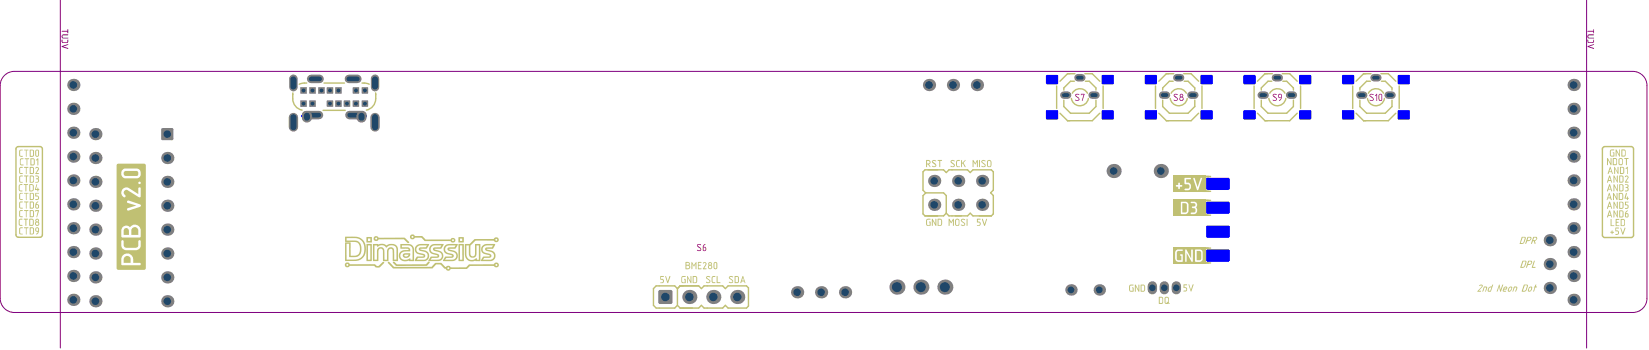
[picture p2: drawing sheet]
<svg xmlns="http://www.w3.org/2000/svg" width="582mm" height="123mm" viewBox="0 0 582 123" stroke-linecap="round" stroke-linejoin="round" font-family="sans-serif">
<path d="M21.3 .1v122.7M559.7 .1v122.7M.1 30.2v75.1M5.1 25.2h570.9M581 30.2v75.1M5.1 110.2h570.9" fill="none" stroke="#800080" stroke-width=".35"/>
<g fill="#800080">
<path d="M560.1 16.3l2.2-.7v.2l-1.7 .6 1.7 .5v.3l-2.2-.6z"/>
<path d="M560 14.1h.3l.2 .8h1.4l.4-.9v.8l-.3 .4h-1.6l-.3-.3z"/>
<path d="M560.1 12.3l2.2-.2v.4h-1.8l-.2 .6 2 .2v.3l-2.1-.1-.2-.4z"/>
<path d="M560 11l2.1-.1v-.5h.2v1.3h-.2v-.5z"/>
<path d="M21.7 16.3l2.3-.7 .1 .2-1.8 .6 1.7 .5 .1 .3-2.3-.6z"/>
<path d="M21.7 14.1h.4l.1 .8h1.4l.4-.9v1l-1.9 .2-.4-.5z"/>
<path d="M21.9 12.3l2.1-.2v.4h-1.8l-.1 .7 2 .1v.3l-2.2-.1z"/>
<path d="M21.7 10.9h2.1v-.5h.3v1.3l-.3-.1v-.4h-2z"/>
</g>
<path d="M5.1 25.2a5 5 0 0 0-5 5M576 25.2a5 5 0 0 1 5 5M.1 105.3a5 5 0 0 0 5 4.9M581 105.3a5 5 0 0 1-5 4.9" fill="none" stroke="#800080" stroke-width=".35"/>
<g fill="#c0c073">
<path d="M41.2 58l.5-.3h9.2l.5 .6v36.4l-.5 .5h-9.2l-.6-.5v-35.6h.7v35.1h9v-35.1h-9.7z"/>
<path d="M424.7 62h1.7v.5l-.8 .1-.4 .5v1.8h-.5z"/>
<path d="M424.7 64.9h.5l.2 2 1 .3v.5h-1.7z"/>
<path d="M424.7 70.4h1.7v.5l-.8 .2-.4 .4v1.8h-.5z"/>
<path d="M424.7 73.3h.5l.2 2 1 .4v.5h-1.7z"/>
<path d="M424.7 90.2h.5l.2 2 1 .3v.5h-1.7z"/>
<path d="M424.7 87.3h1.7v.5l-.8 .1-.4 .5v1.8h-.5z"/>
<path d="M138.6 92.4h.6l.9 .9h.8l9.3-.1 .9-.9 .5 .1-1.1 1.4h-9h-1.8z"/>
<path d="M136.8 92.5l.4-.2 1.9 1.9 13.1-.1 1.5-1.4h2l1.4 1.5 1.3-.4 .6 .5h5.4l1.1-1 8.7-.1 .8-.6 .7 .2 .3 .6-.2 .6-.5 .3-.6-.1-.5-.4h-8.3l-1.2 1.1h-5.7l-.8 .6-1.4-.7-1.5-1.5h-1.4l-1.3 1.4h-13.9l-1.8-1.9zM174.8 93.5a.35 .35 0 0 0 .7 0 .35 .35 0 0 0-.7 0zM157.8 94.6a.35 .35 0 0 0 .7 0 .35 .35 0 0 0-.7 0z"/>
<path d="M164 86.1h1.7l1.7-1.8h6.7l1-.6 .5 .2 .4 .6-.2 .6-.6 .3-.6-.1-.4-.4h-6.4l-1.8 1.7v3.2l.2 .5 .7 .1 .6-.5 .1-3.7h1.9l-.1 5.9-1.8-.1-1.5 .2-1.4-.7-.6-1.3zM174.7 84.6a.35 .35 0 0 0 .7 0 .35 .35 0 0 0-.7 0zM164.5 86.6v3.3l.5 1.1 1 .7 1.1-.1 .9-.5 .2 .1v.4h.7v-5h-.8l-.2 3.8-.5 .4-.8 .1-.7-.3-.5-.7v-3.3z"/>
<path d="M121.7 83.6h4.4l1.3 .6 .9 .8 .6 1.4 .1 2.2-.4 1.6-1 1.2-1.9 .6h-4l.1-6.5 1.9 .1v4.6h1.6l1-.4 .6-1 .1-1.2-.4-1.5-.7-.6-4.1-.2zM122.3 84v.9h3.2l.9 .3 .9 1.1 .2 1.4-.2 1.7-.8 .9-1.1 .4h-2.1l-.1-4.7h-.9v5.6h3.2l1.8-.7 .8-1 .4-1.3v-1.8l-.6-1.4-.8-.9-1.1-.4z"/>
<path d="M161.7 83.7h1.9v1.8h-1.8zM162.3 84.2v.8h.8v-.8z"/>
<path d="M151.9 86.7l1.1-.6 3.5 .1-.8 1.5-2.4 .2 2.2 .7 .6 .6 .3 1.4-.7 1.2-.9 .3-3.7-.1 .9-1.5 2.4-.2-2.1-.8-.7-.6-.2-1.4zM152.3 87l-.4 .9 .2 .8 .7 .5 1.9 .5 .2 .8-.5 .4-2 .1-.5 .6h2.7l.8-.3 .5-.9-.3-1-.7-.5-1.7-.4-.4-.8 .4-.4 2.1-.1 .4-.6h-2.5z"/>
<path d="M129.4 83.6l1.8 .1-.1 1.8h-1.8zM129.8 84.1v.9h.8v-.9z"/>
<path d="M161.8 86.1l1.8 .1-.1 5.9-1.8-.1zM162.3 86.6v5h.8v-5z"/>
<path d="M121.9 92.8l.9-.2 .8 .6h8.7l1 .7 1.7-1.5h.4l.1 .3-1.8 1.7h-1.1l-.9-.6h-8.2l-1.1 .5-.7-.5zM122.2 93.4a.35 .35 0 0 0 .7 0 .35 .35 0 0 0-.7 0z"/>
<path d="M144.8 83.1l.9-.4 .7 .6h2.5l1.3 1.2h8.8l.4-.5h.7l.5 .4 .1 .6-.4 .4-.7 .2-.6-.5-9.1-.1-1.3-1.2h-2.2l-.6 .6h-.6l-.5-.5zM159.5 84.7a.34 .34 0 0 0 .6 0 .34 .34 0 0 0-.6 0zM145.2 83.6a.35 .35 0 0 0 .7 0 .35 .35 0 0 0-.7 0z"/>
<path d="M157.1 86.6l1.1-.5 3.3 .1-.8 1.5-2.3 .2 1.9 .6 1 .8 .2 1.5-.8 1-1 .3-3.4-.1 .8-1.5 2.4-.2-2.1-.8-.7-.6-.2-1.4zM157.4 87l-.4 .9 .3 .9 .7 .4 1.7 .5 .4 .7-.5 .5-2.1 .1-.5 .6h2.7l.8-.3 .5-.9-.2-1-.7-.5-1.9-.5-.4-.7 .5-.4 2-.1 .4-.6h-2.3z"/>
<path d="M146.7 86.8l1.4-.7 3.3 .1-.9 1.5-2.2 .2 2 .6 .8 .7 .3 1.4-.7 1.1-.9 .4-3.5-.1 .8-1.5h2.1l.3-.2-2.2-.7-.6-.5-.4-1.1zM147.3 87l-.4 .9 .3 .9 2.5 .9 .3 .7-.5 .5-2 .1-.4 .6h2.5l.7-.2 .5-.9-.2-1.1-.7-.5-1.8-.4-.4-.7 .5-.5 2-.1 .4-.6h-2.4z"/>
<path d="M131.6 86.2l1.5-.1 .4 .2 1.6-.3 1.2 .6 1.2-.5 2 .3 .9 1.3v4.4l-1.8-.1-.1-3.8-.6-.5-.6 .3-.2 .5-.1 3.5-1.8 .1-.1-3.7-.3-.5-.5-.2-.8 .6v3.7l-1.8 .1zM132.1 86.6v5h.9l.2-3.8 .5-.5 .8-.1 .6 .2 .4 .6 .1 3.6h.9l.1-3.3 .5-.8 .8-.3 .7 .2 .4 .6 .1 3.6h.8l-.1-3.8-.5-1-1.8-.2-1.1 .8-1.4-.9-.9 .1-.8 .4-.3-.4z"/>
<path d="M142.3 89.5l2.3-.2 .1 .6-.7 .9-1.1 .2-.7-.5zM142.7 90l.1 .4 .5 .1 .9-.7z"/>
<path d="M170.2 86.8l1.2-.7 3.3 .1-.8 1.5-2.2 .2 2 .6 .8 .7 .3 1.4-.7 1.2-1.1 .3-3.4-.1 .9-1.5h2l.3-.2-2.2-.8-.6-.5-.3-1.4zM170.6 87.1l-.3 .7 .2 .9 2.4 .9 .5 .8-.6 .5-2 .1-.4 .6h2.7l.7-.3 .5-.9-.3-1.1-2.5-.8-.4-.6 .4-.6 2.1-.1 .3-.6h-2.3z"/>
<path d="M141.3 86.1h3.2l1.1 .7 .5 1.2-.1 4.1-1.8-.2-1.7 .3-1.5-.9-.3-1.3 .5-1.1 1-.6 2-.1-.4-.4-2.5-.1zM141.8 86.6v.6l2.5 .2 .4 .4v.8l-2.2 .2-.9 .4-.4 .8 .3 1 1 .6h1.2l.9-.5 .2 .5h.7v-3.5l-.3-1-.9-.5z"/>
<path d="M129.3 86.1h1.9l-.1 6-1.8-.1zM129.8 86.6v5h.8v-5z"/>
<path d="M132.2 83.4l.8-.1 .8 .6 8.9-.1 1.7 1.8-.6 .1-1.5-1.3h-8.7l-.5 .5-.6 .1-.7-.6zM132.4 84.2a.35 .35 0 0 0 .7 0 .35 .35 0 0 0-.7 0z"/>
</g>
<g fill="none" stroke="#c0c073" stroke-width=".5">
<path d="M103.3 33.2v1.7M107.4 29.3h.8M114 38.9h7.8M121.5 29.3h-7.2M127.7 29.3h.8M132.6 33.2v1.7M372.8 30.3v8M373.9 39.9l2.7 2.7h8.7l2.7-2.7M375.3 35.3v2.3l2.4 2.3h6.6l2.3-2.3v-2.3M379 28.7h-1.3l-2.4 2.3v.8M379.2 26h-2.6l-2.7 2.7M382.7 26h2.6l2.7 2.7"/>
<path d="M382.9 28.7h1.4l2.3 2.3v.8M389.2 30.3v8M407.6 30.3v8M408.8 39.9l2.7 2.7h8.7l2.6-2.7M410.2 35.3v2.3l2.3 2.3h6.6l2.4-2.3v-2.3M413.9 28.7h-1.4l-2.3 2.3v.8M414.1 26h-2.6l-2.7 2.7M417.6 26h2.6l2.6 2.7M417.8 28.7h1.3l2.4 2.3v.8M424 30.3v8M442.4 30.3v8M443.6 39.9l2.7 2.7h8.7l2.6-2.7"/>
<path d="M445 35.3v2.3l2.3 2.3h6.6l2.4-2.3v-2.3M448.7 28.7h-1.4l-2.3 2.3v.8M448.9 26h-2.6l-2.7 2.7M452.4 26h2.6l2.6 2.7M452.6 28.7h1.3l2.4 2.3v.8M458.8 30.3v8M477.2 30.3v8M478.4 39.9l2.6 2.7h8.8l2.6-2.7M479.7 35.3v2.3l2.4 2.3h6.6l2.4-2.3v-2.3M483.5 28.7h-1.4l-2.4 2.3v.8M483.7 26h-2.7l-2.6 2.7M487.2 26h2.6l2.6 2.7"/>
<path d="M487.3 28.7h1.4l2.4 2.3v.8M493.6 30.3v8M5.6 52.5v30.3M6.5 51.7h7.6M15 52.5v30.4M565.3 52.6v30.4M566.1 51.7h9.3M576.3 52.6v30.4M325.6 69l1-1h6.3l.9 1v6.2l-.9 1h-6.6l-.7-.7zM326.6 68.1l-1-1v-6.5l.7-.7h6.6l.9 1 1-1h6.5l1 1 .9-1h6.5l.7 .7v6.5l-.9 .9 .9 1v6.5l-.7 .7h-6.5l-.9-1-1 1h-6.5l-1-1M420 70.7h7.1M420.2 75.9h6.9"/>
<path d="M424.1 67.5h3M424.2 62.3h2.9M6.5 83.7h7.6M424.5 92.8h2.6M424.7 87.5h2.4M566.1 83.8h9.3M239 101.8l.9-.9h6.6l.9 .9 1-.9h6.5l1 .9 1-.9h6.4l.7 .6v6.5l-.7 .7h-6.4l-1-1-1 1h-6.5l-1-1-.9 1M239 101.8l-1-.9h-6.5l-1 .9v5.9l1 1h6.5l1-1M239 107.7l.9 1h6.5M239 101.8v5.9"/>
</g>
<g fill="#c0c073">
<path d="M568.1 52.9l1.3-.2v.4l-1.1 .1v1.7h.9v-.9h-.3v-.3h.5v1.5h-1l-.5-.4z"/>
<path d="M570 52.8h.3l.9 1.8v-1.9h.3v2.5h-.3l-.9-1.8v1.8h-.3z"/>
<path d="M566.9 55.8h.3l1 1.8v-1.8h.2v2.5h-.2l-1-1.9v1.8h-.3z"/>
<path d="M573 55.8h1.5v.3h-.6v2.2l-.3-.1v-2.1h-.5z"/>
<path d="M569.4 58.9h.3l.9 1.8v-1.7l.4-.1-.1 2.5-1.1-1.9v1.7l-.4 .1z"/>
<path d="M573.5 59.4l.8-.5-.1 2.5-.2-2.1-.2 .3h-.3z"/>
<path d="M569.2 62h.3l.9 1.8v-1.7l.3-.1v2.4h-.2l-1-1.8v1.7l-.3 .1z"/>
<path d="M573.3 62.2a.69 .69 0 0 1 .8-.2 .69 .69 0 0 1 .3 .8l-.7 1.3h.7l.1 .3h-1.2l.9-1.7-.2-.5-.7 .3z"/>
<path d="M569.2 65l.3 .1 1 1.8v-1.9h.2l-.1 2.5-1.1-1.8v1.8h-.3z"/>
<path d="M573.3 65h.6a.59 .59 0 0 1 .6 .4 .59 .59 0 0 1-.2 .7l.2 .4-.1 .8-1.1 .2v-.3l.9-.2v-.5l-.7-.2 .1-.4h.6v-.5l-.9-.1z"/>
<path d="M569 68.1h.4l.9 1.8v-1.8h.3l-.1 2.5-1.1-1.9v1.9l-.4-.1z"/>
<path d="M573.6 68.1l.3 .1-.4 1.6h.4l.1-.5h.3v.5l.4 .1-.4 .2v.5h-.3l-.1-.5h-.8z"/>
<path d="M569.2 71.2l.3 .1 .9 1.7v-1.7l.3-.1-.1 2.5-1.1-1.9v1.7l-.3 .1z"/>
<path d="M573.3 71.2h1.2v.2h-.9v.7l.9 .4v.8l-.5 .4-.7-.1v-.2l.9-.2-.2-.8h-.7z"/>
<path d="M569.2 74.3h.3l.9 1.8v-1.7l.3-.1v2.4h-.2l-1-1.8v1.7l-.3 .1z"/>
<path d="M568.2 77.3h.3v2.2h.9v.3h-1.2z"/>
<path d="M570 77.3l1.2-.1v.4h-.9v.6l.8 .1-.2 .3h-.6v.9h.9v.3h-1.2z"/>
<path d="M568.1 81.8h.4l.3-.5 .1 .5h.5v.2l-.5 .1-.2 .5-.1-.5h-.4z"/>
<path d="M569.9 80.3h1.2v.3h-1v.7l.9 .1 .1 .4-.1 .9-1.1 .1v-.3l.9-.1-.2-.8h-.7z"/>
<path d="M571.6 80.4l.3-.1 .6 1.9 .6-1.9 .3 .1-.7 2.4-.4-.1z"/>
<path d="M6.9 52.9l1.1-.1v.3l-.9 .1v1.6l.9 .2-.1 .3-.8-.1-.3-.3z"/>
<path d="M8.5 52.9h1.6l-.7 .2-.1 2.2-.2-2.2z"/>
<path d="M7.1 56.1l.3-.3h.9l-.1 .4h-.8l-.1 .3v1.3l.1 .2h.8v.4h-.8l-.4-.5z"/>
<path d="M8.7 55.9h1.6l-.2 .3h-.5v2.2h-.2v-2.2h-.6z"/>
<path d="M12.7 56.4l.6-.6 .2 .1-.1 2.5-.2-.1v-2l-.3 .4z"/>
<path d="M6.8 59.1l.4-.2 .8 .1-.1 .2-.8 .1v1.7l.8 .1 .1 .3h-.8l-.4-.3z"/>
<path d="M8.5 59h1.6l-.1 .2h-.6v2.2h-.3v-2.2h-.6z"/>
<path d="M12.4 59.2l.9-.3 .5 .6-.9 1.6h.7l.2 .2-1.4 .1 1-1.7a.4 .4 0 0 0-.3-.5 .4 .4 0 0 0-.5 .3z"/>
<path d="M6.8 62.2l.5-.3 .7 .1v.2l-.9 .2v1.6l.9 .2v.2l-1.1-.1z"/>
<path d="M8.5 62.1l1.6-.1-.1 .2h-.5l-.1 2.2h-.3v-2.2z"/>
<path d="M12.4 62l.7-.1a.75 .75 0 0 1 .7 .5 .75 .75 0 0 1-.2 .8v1.1l-1.2 .1 .1-.2h.7l.2-.3v-.5l-.7-.2 .1-.3 .6-.1v-.5l-.9-.1z"/>
<path d="M6.8 65.2l.5-.3 .6 .2-1 .4v1.5l.3 .2h.7l-.1 .3-1.1-.3z"/>
<path d="M8.4 65h1.5v.3h-.6l-.1 2.2h-.2v-2.2h-.6z"/>
<path d="M12.9 65l.2 .2-.4 1.5h.5l.1-.5 .2 .1v.4h.4l-.5 .8h-.2v-.5h-.9z"/>
<path d="M6.8 68.3l.3-.2h.9v.2l-.9 .2v1.6l.9 .1-.1 .4h-.6l-.5-.4z"/>
<path d="M8.5 68.1h1.6l-.7 .2-.1 2.3-.2-2.3z"/>
<path d="M12.4 68.1h1.4l-.1 .2h-.9v.7l.6 .1 .4 .5-.4 .9-1-.1 1-.3-.1-.8-.9-.1z"/>
<path d="M6.8 71.3l.3-.2h.9l-.1 .3-.8 .1v1.7l.8 .1v.3h-.6l-.5-.4z"/>
<path d="M8.5 71.2h1.6l-.2 .2h-.5v2.2l-.3-.1v-2.1h-.5z"/>
<path d="M6.8 74.4l.4-.3h.8l-.1 .4h-.8v1.7l.8 .1v.3h-.6l-.5-.3z"/>
<path d="M8.5 74.2h1.6l-.2 .3h-.5v2.1h-.3v-2.1h-.5z"/>
<path d="M12.4 74.2h1.4l-.7 2.4-.2-.1 .5-2h-.6l-.2 .2z"/>
<path d="M6.8 77.3l1.1-.1v.3l-1 .2v1.5l.9 .1 .1 .4h-.9l-.4-.5z"/>
<path d="M8.4 77.2h1.5l-.1 .3h-.5l-.1 2.2-.2-.1v-2.1h-.5z"/>
<path d="M6.8 80.4l.5-.2 .7 .1-.1 .2-.8 .2v1.6l.9 .2v.2h-.8l-.4-.3z"/>
<path d="M8.5 80.3h1.6l-.7 .2v2.2h-.3v-2.2z"/>
<path d="M572.3 53.1v1.8h.8l.2-1.6-.2-.2zM572 52.7h1.1l.4 .4v1.7l-.4 .4h-1.1z"/>
<path d="M569.3 56.1v1.8h.7l.2-1.6-.2-.2zM568.9 55.8h1.1l.5 .4v1.7l-.4 .4h-1.2z"/>
<path d="M571.3 56.3v1.5l.8 .1 .1-1.6-.1-.2zM571.1 56l1-.2 .4 .4v1.7l-.3 .4h-.8l-.4-.4z"/>
<path d="M568.1 59.5l-.3 1h.6zM567.9 58.9h.3l.7 2.5-.4-.7h-.8l-.2 .6h-.3z"/>
<path d="M571.8 59.1v2h.7l.2-1.8zM571.5 58.9h1.1l.4 .4v1.7l-.5 .4-1-.1z"/>
<path d="M567.8 62.5l-.3 1h.7zM567.7 62h.3l.7 2.4h-.3l-.1-.6h-.9l-.2 .6-.3-.1z"/>
<path d="M571.6 62.2v1.9h.7l.1-1.7zM571.2 62l1-.1 .5 .4v1.7l-.3 .4h-1.2z"/>
<path d="M567.8 65.6l-.3 1h.7zM567.7 65l.3 .1 .8 2.2-.2 .2-.3-.6h-.9l-.2 .6h-.3z"/>
<path d="M571.6 65.3v1.9h.6l.2-1.8zM571.2 65h1.1l.4 .4v1.7l-.5 .4h-1z"/>
<path d="M567.7 68.6l-.4 1.1h.7zM567.6 68.1h.2l.8 2.5-.3-.1-.2-.5h-.9l-.1 .6h-.3z"/>
<path d="M571.4 68.4v1.8h.8l.1-1.6zM571.1 68.1l1.4 .1 .2 1.9-.3 .4h-1.3z"/>
<path d="M567.8 71.8l-.3 1h.7zM567.7 71.2l.3 .1 .8 2.2-.2 .2-.3-.7h-.9l-.2 .6h-.3z"/>
<path d="M571.6 71.4v2h.6l.2-1.8zM571.2 71.2h1.1l.4 .3v1.8l-.5 .4-1-.1z"/>
<path d="M567.8 74.8l-.3 1h.7zM567.7 74.3h.3l.7 2.4h-.3l-.1-.6h-.9l-.2 .6-.3-.1z"/>
<path d="M571.6 74.5v1.9h.7l.1-1.8zM571.2 74.3l1-.1 .5 .4v1.7l-.4 .4h-1.1z"/>
<path d="M573.6 75.5v.9h.6v-.9zM573.7 74.5l.6-.2-.7 .8 .9 .4v.9l-.2 .3h-.7l-.3-.3v-1.1z"/>
<path d="M572.1 77.6v1.9h.6l.3-.3v-1.4l-.3-.2zM571.7 77.3l1-.1 .6 .5v1.6l-.4 .5h-1.2z"/>
<path d="M10.8 53.1v1.9h.7l.2-1.8zM10.5 52.8h1.1l.4 .3v1.8l-.5 .4-1-.1z"/>
<path d="M12.8 53.2v1.6l.5 .2 .1-1.8zM12.6 52.9a.8 .8 0 0 1 1.2 .4v1.4a.68 .68 0 0 1-.7 .6 .68 .68 0 0 1-.7-.6z"/>
<path d="M11.1 56.2v1.8h.7l.1-1.7zM10.7 55.8h1.1l.5 .5v1.6l-.5 .5h-1.1z"/>
<path d="M10.8 59.2v1.9h.8l.1-1.7zM10.5 59l1-.1 .5 .4v1.7l-.3 .4h-1.2z"/>
<path d="M10.8 62.2v2h.6l.4-.4v-1.2l-.3-.4zM10.5 62l1-.1 .4 .3-.1 2.1-1.3 .1z"/>
<path d="M10.7 65.3v1.9h.6l.3-.2v-1.5l-.3-.2zM10.3 65.1l.9-.2 .6 .4 .1 1.7-.2 .4h-1.4z"/>
<path d="M10.8 68.3v1.9h.7l.2-1.7zM10.5 68.1h1.1l.4 .3v1.8l-.5 .4-1-.1z"/>
<path d="M10.8 71.4v1.9h.7l.2-1.8zM10.5 71.1h1.1l.4 .3v1.8l-.4 .4-1.1-.1z"/>
<path d="M12.8 72.3v.9l.6 .1v-.8zM12.8 71.4l.4-.3 .3 .1-.6 .7 .9 .5v.8l-.4 .4h-.5l-.5-.4z"/>
<path d="M10.8 74.5v1.8h.8l.1-1.8zM10.5 74.1h1l.5 .4v1.7l-.4 .4h-1.1z"/>
<path d="M10.7 77.5v1.8h.7l.2-1.6zM10.4 77.1h1l.4 .4 .1 1.7-.4 .5-1.2-.1z"/>
<path d="M12.8 77.8a.33 .33 0 0 0 .6 0 .33 .33 0 0 0-.6 0zM12.7 79a.46 .46 0 0 0 .9 0 .46 .46 0 0 0-.9 0zM12.6 77.3a.69 .69 0 0 1 1 0 .69 .69 0 0 1-.1 1l.3 .2a.78 .78 0 0 1-.3 1.1 .78 .78 0 0 1-1-.3 .78 .78 0 0 1 .2-1.1l-.3-.3z"/>
<path d="M10.8 80.5v2h.6l.3-.2v-1.6zM10.5 80.3l1-.1 .5 .4v1.7l-.3 .4h-1.2z"/>
<path d="M12.9 80.5l-.1 .9h.6v-.8zM12.6 80.3l.8-.1 .4 .4-.2 1.5-.6 .6-.3-.2 .7-.7-.9-.3z"/>
</g>
<path d="M413.7 62h11.5v5.7h-11.5z" fill-rule="evenodd" fill="#c0c073"/>
<g fill="#fff">
<path d="M414.8 65.4l.8-.1v-.7l.5-.2 .1 .9h.7l.2 .4-.9 .2v.6l-.4 .2-.2-.8h-.6z"/>
<path d="M417.8 62.9l2.3-.1-.1 .4h-1.6v1.2h.6a1.16 1.16 0 0 1 1.1 1.1v.8l-.3 .6-.6 .2-1.4-.1 .3-.5h1.2l.3-.5-.2-.9-1.5-.2z"/>
<path d="M421 62.8h.5l1 3.2 1-3.2 .5-.1 .1 .4-1.5 4-.4-.1z"/>
</g>
<path d="M413.7 70.4h11.5v5.8h-11.5z" fill-rule="evenodd" fill="#c0c073"/>
<g fill="#fff">
<path d="M420 71.3l1.2-.1a1.13 1.13 0 0 1 1.1 .7 1.13 1.13 0 0 1-.4 1.3l.4 .6v.6a1.15 1.15 0 0 1-1.2 1.1h-.9l-.2-.4 1.7-.3v-1.2l-1.2-.4 .1-.3h.6a.59 .59 0 0 0 .5-.7 .59 .59 0 0 0-.6-.5h-.9z"/>
<path d="M417.1 71.7v3.3h1.3l.3-.5v-2.4l-.5-.4zM416.6 71.3l1.8-.1 .7 .5 .2 2.7a1.15 1.15 0 0 1-1.2 1.1l-1.5-.1z"/>
</g>
<path d="M413.7 87.3h11.5v5.7h-11.5z" fill-rule="evenodd" fill="#c0c073"/>
<g fill="#fff">
<path d="M414.9 88.3l.5-.3 1.9 .1-.1 .4h-1.6l-.5 .4v2.6l.4 .3h1.2v-1.5l-.4-.2v-.3l.9-.1-.1 2.7h-1.5l-.9-.6-.1-2.8z"/>
<path d="M418.1 88.1h.5l1.6 3.1v-3l.5-.2-.1 4.4-.3-.1-1.7-3.1v3.1h-.5z"/>
<path d="M422.2 88.5v3.3h1.1l.5-.5v-2.3l-.5-.5zM421.7 88h1.5a1.02 1.02 0 0 1 1.1 1.1v2.1a1.16 1.16 0 0 1-1.1 1.2l-1.6-.2z"/>
</g>
<path d="M41.5 58.1h9.6v36.8h-9.6z" fill-rule="evenodd" fill="#c0c073"/>
<g fill="#fff">
<path d="M42.9 84.9l.1-.1a.4 .4 0 0 1 .4-.1 .4 .4 0 0 1 .2 .4v1.6l.3 .5 .5 .2 4-.1 .4-.6v-1.6l.3-.4 .5 .2v1.7a1.73 1.73 0 0 1-1.7 1.7h-3.3a1.73 1.73 0 0 1-1.8-1.8z"/>
<path d="M44.8 71l.6-.3 4.1 1.4 .2 .6-4.6 1.6-.2-.8 3.2-1-3.1-.9z"/>
<path d="M43.1 66.9a1.75 1.75 0 0 1 2.4-.5l3.3 2.1v-2.1l.7-.3 .1 3.3-.2 .3-.4-.1-3.9-2.5a1.04 1.04 0 0 0-1.4 .6 1.04 1.04 0 0 0 .6 1.4 .55 .55 0 0 1-.5 .6 .55 .55 0 0 1-.6-.6 1.9 1.9 0 0 1-.1-2.2z"/>
<path d="M44 90.6l-.4 .7v1.4h2.5v-1.2a1.22 1.22 0 0 0-.8-1.2 1.22 1.22 0 0 0-1.3 .3zM43.3 90.1l.2-.2a2.15 2.15 0 0 1 2.2-.3 2.15 2.15 0 0 1 1.3 1.9v1.2h2.4l.2 .2v.5l-6.6 .2-.2-.3v-2.1z"/>
<path d="M43.9 80.7l-.3 .5v1.7h1.9v-1.6a.97 .97 0 0 0-1.6-.6zM46.6 80.5l-.3 .5v1.9h2.5v-1.5a1.25 1.25 0 0 0-.8-1.2 1.25 1.25 0 0 0-1.4 .3zM43.2 80.2a1.95 1.95 0 0 1 2.7-.1 2.08 2.08 0 0 1 2.3-.7 2.08 2.08 0 0 1 1.4 2l-.1 2.3-6.4 .1-.3-.3v-2.4z"/>
<path d="M43.8 60.6l-.2 .9 .5 .6h4.3l.4-.5v-.8l-.5-.5h-4.1zM43 60.2l.9-.7h4.5l1 .5 .2 1.8-.6 .9-.5 .2h-4.1a1.6 1.6 0 0 1-1.6-1.4z"/>
<circle cx="49.2" cy="64.5" r=".43"/>
</g>
<g fill="#c0c073">
<path d="M328.8 56.8l.4-.3a.55 .55 0 0 1 .6-.1 .55 .55 0 0 1 .4 .5 .7 .7 0 0 0-1.1 .2l1 .7 .2 .5a.81 .81 0 0 1-.6 .7 .81 .81 0 0 1-.9-.5l.1-.1a.54 .54 0 0 0 .6 .3 .54 .54 0 0 0 .4-.5l-1-.8z"/>
<path d="M330.8 56.5l1.6 .1-.7 .2v2.2l-.3-.2v-2h-.6z"/>
<path d="M335.4 56.7l.5-.3 .8 .2 .1 .3-1-.1-.2 .2 1.1 .9a.76 .76 0 0 1-.3 1.1 .76 .76 0 0 1-1.1-.5l.1-.1a.54 .54 0 0 0 .7 .3 .54 .54 0 0 0 .3-.6l-1.1-.8z"/>
<path d="M337.4 56.8l.5-.4 .7 .1-.1 .3h-.6l-.3 .2v1.4l1 .3v.3l-1.2-.2z"/>
<path d="M339 56.6l.4-.1v1l1-1.1 .3 .1-.8 .9 .8 1.6-.4-.1-.7-1.3-.2 .3v1.1h-.3z"/>
<path d="M343.1 56.5h.3l.6 1.1 .9-1.2v2.6h-.3v-1.9l-.5 .9-.7-.9v1.9l-.3-.1z"/>
<path d="M345.4 56.5h.3v2.5h-.3z"/>
<path d="M346.2 56.8l.5-.3a.55 .55 0 0 1 .6-.1 .55 .55 0 0 1 .3 .5 .58 .58 0 0 0-.6-.2 .58 .58 0 0 0-.4 .5l1 .7 .2 .4a.81 .81 0 0 1-.7 .7 .81 .81 0 0 1-.9-.5l.1-.1a.54 .54 0 0 0 .6 .3 .54 .54 0 0 0 .4-.5l-1.1-.9z"/>
<path d="M344.6 77.2l1.4 .1-1 .2v.7l.8 .1 .2 .4-.4 1-1-.1 1-.4-.1-.7-.9-.1z"/>
<path d="M346.4 77.2h.3l.6 1.9 .6-1.9 .4 .1-.9 2.4h-.2z"/>
<path d="M334.7 77.2h.3l.6 1.1 .6-1.1 .3 .1-.1 2.4h-.2v-1.9l-.5 .9-.7-.9v1.8l-.3 .1z"/>
<path d="M339.1 77.3l.5-.2a.44 .44 0 0 1 .6 0 .44 .44 0 0 1 .1 .6h-.1a.52 .52 0 0 0-.5-.2 .52 .52 0 0 0-.4 .4l1 .7a.79 .79 0 0 1-.2 1.1 .79 .79 0 0 1-1.1-.2l.1-.3a.5 .5 0 0 0 .7 .3 .5 .5 0 0 0 .3-.7l-1.1-.9z"/>
<path d="M341 77.2l.3 .1-.1 2.4h-.2z"/>
<path d="M326.8 77.5l.5-.4 1 .2-1.3 .4v1.5l.3 .2h.7v-.9l-.3-.3h.6l-.1 1.5h-1.2l-.2-.3z"/>
<path d="M328.7 77.2h.4l.9 1.8v-1.8l.3 .1v2.4h-.3l-.9-1.8v1.8h-.4z"/>
<path d="M398.5 100.6l1.4-.1-.1 .2-1.1 .2 .1 1.7h.8v-.9h-.3v-.3l.6 .1-.1 1.4-1.3-.1z"/>
<path d="M400.3 100.5h.4l.9 1.7v-1.7h.4l-.1 2.4-1.2-1.8v1.7h-.4z"/>
<path d="M417.5 100.4l1.3-.1-.1 .3h-.9v.7l1 .4v.7l-.4 .4h-.9l.1-.3h.8l.1-.3-.1-.5-.9-.1z"/>
<path d="M419.3 100.4l.2-.1 .6 1.9 .6-1.8 .4-.1-.8 2.5h-.3z"/>
<path d="M232.9 97.4h1.3l-.1 .3h-.9v.7h.6l.4 .4v.7l-.4 .4h-.9v-.3l1-.1-.2-.8-.8-.1z"/>
<path d="M234.7 97.4h.3l.6 1.9 .5-1.9h.4l-.8 2.5-.3-.1z"/>
<path d="M240.5 97.6l.3-.2h1.1l-.1 .3h-1l-.2 .3v1.3l.4 .3h.6v-.9l-.3-.2h.6l-.1 1.4-1.3-.2z"/>
<path d="M242.4 97.4l1.2 1.8v-1.8h.3v2.5l-.3-.1-.9-1.8v1.9h-.3z"/>
<path d="M249.1 97.7l.9-.3 .6 .3-.2 .2a.54 .54 0 0 0-1 .1l1 .8a.75 .75 0 0 1-.3 1.1 .75 .75 0 0 1-1-.5h.2a.51 .51 0 0 0 .6 .2 .51 .51 0 0 0 .3-.6l-1.1-.8z"/>
<path d="M251.1 97.7l.4-.3h.9l-.1 .3h-.8l-.1 .3v1.3l.1 .3h.9l-.1 .3-1.1-.2z"/>
<path d="M252.8 97.4h.3v2.2h.9l.1 .3-1.3-.1z"/>
<path d="M257.2 97.6l.6-.2a.44 .44 0 0 1 .5-.1 .44 .44 0 0 1 .2 .6h-1l.9 .8a.75 .75 0 0 1-.2 1.1 .75 .75 0 0 1-1.1-.3l.4 .1a.45 .45 0 0 0 .7 0 .45 .45 0 0 0 0-.6l-1-.8z"/>
<path d="M521.8 100.6a.7 .7 0 0 1 .8-.2 .7 .7 0 0 1 .5 .5l-1.4 1.7h.7v.2l-1.1 .1-.1-.2 1.4-1.5a.35 .35 0 0 0-.1-.5 .35 .35 0 0 0-.5 .2z"/>
<path d="M523.5 101.2h1.1l-.6 1.7-.1-.1 .3-1.4h-.5l-.4 1.4h-.4z"/>
<path d="M528.8 100.5l.2-.1 .4 1.8 .6-1.7 .3-.1-.8 2.4h-.3l-.3-1.7-.5 1.7-.4 .1z"/>
<path d="M534 101.2l1-.1 .3 .2-.6 1.6-.2-.1 .4-1.4h-.5l-.5 1.4h-.4z"/>
<path d="M541.6 100.5l.4-.1-.2 .7 .4 .2-.6 .1-.6 1.5 .4-1.5-.3-.2 .4-.1z"/>
<path d="M541.1 92.1l.4-.1-.7 2.2 .9 .1-1.3 .2z"/>
<path d="M243.9 92.5h.3l.6 1.1 .6-1.1h.3l-.1 2.5-.2-.2v-1.7l-.5 .9h-.2l-.4-.9v1.7l-.4 .1z"/>
<path d="M246.2 92.5h1.3v.2h-1v.7l.7 .1-.1 .2h-.6v1h1l-.1 .3-1.2-.1z"/>
<path d="M248 92.7a.69 .69 0 0 1 .9-.2 .69 .69 0 0 1 .3 .9l-.8 1.3h.8l.1 .2-1.2 .1-.2-.2 1-1.6a.44 .44 0 0 0-.3-.5 .44 .44 0 0 0-.5 .3z"/>
<path d="M327 56.8v.9h.5a.47 .47 0 0 0 .5-.5 .47 .47 0 0 0-.5-.4zM326.7 56.5l.8-.1a.77 .77 0 0 1 .8 .7 .77 .77 0 0 1-.6 .8l.6 1-.2 .1-.7-1h-.4v1h-.3z"/>
<path d="M348.5 56.9v1.6l.6 .2 .3-.3v-1.4l-.2-.2zM348.3 56.6l.9-.2 .5 .4 .1 1.6-.4 .6h-.8l-.4-.5z"/>
<path d="M337.3 77.7v1.6l.6 .1 .3-.3v-1.4l-.3-.2zM337.1 77.3l.8-.2 .6 .5v1.7l-.4 .4h-.7l-.5-.4z"/>
<path d="M331.1 77.5v1.9h.7l.2-.2v-1.5l-.2-.2zM330.8 77.2l1-.1 .4 .3 .2 1.7-.3 .5-1.3 .1z"/>
<path d="M409.1 105v1.9h.8l.2-1.6-.2-.3zM408.8 104.8l1.1-.1 .4 .4v1.7l-.3 .4h-1.2z"/>
<path d="M411.2 105.1v1.7l.7 .1-.3-.4 .5 .1v-1.2l-.2-.4zM410.9 104.9l.4-.2 1 .2 .1 1.9 .2 .4h-1.3l-.4-.2z"/>
<path d="M402.7 100.7v1.9h.8l.1-1.6-.1-.3zM402.4 100.5l1.4 .1 .2 1.7-.5 .6-1.1-.1z"/>
<path d="M244.7 97.7v1.9h.6l.3-.2v-1.5zM244.4 97.4h1l.6 .5v1.5l-.5 .5-1.1-.1z"/>
<path d="M259.5 97.7v1.9h.7l.1-1.8zM259.1 97.4h1.1l.5 .4v1.7l-.5 .4h-1.1z"/>
<path d="M262.1 98l-.3 1h.6zM261.9 97.4h.3l.8 2.5h-.3l-.2-.6h-.8l-.3 .6-.2-.1z"/>
<path d="M525.4 101.6l-.3 .9 .6 .1 .5-1.2zM525.1 101.4l1.1-.3 .2-.6 .3-.1-.7 2.4h-1.2z"/>
<path d="M530.7 101.6l-.1 .2 .8-.1-.1-.3zM530.5 101.4l.6-.3 .6 .2-.2 .9-1 .1 .1 .3h.7v.2h-1.2z"/>
<path d="M532.5 101.6l-.3 .9 .5 .1 .5-1.1zM532.2 101.6v-.1a.65 .65 0 0 1 .8-.5 .65 .65 0 0 1 .5 .7l-.2 .6a.68 .68 0 0 1-.7 .6 .68 .68 0 0 1-.7-.6z"/>
<path d="M537.9 100.6l-.7 2 1-.3 .5-1.6zM537.6 100.5l1.2-.1 .2 .6-.8 1.8-1.3 .1z"/>
<path d="M539.5 101.7l-.2 .8 .5 .1 .4-1.1-.4-.1zM539.4 101.3l.5-.2 .6 .1-.1 1.1a.68 .68 0 0 1-.7 .6 .68 .68 0 0 1-.7-.6z"/>
<path d="M537.4 92.2l-.7 2 1-.3 .5-1.6zM537.1 92.1l1.1-.1 .3 .6-.8 1.7-1.3 .2z"/>
<path d="M539.4 92.2l-.3 .9h.4a.5 .5 0 0 0 .6-.3 .5 .5 0 0 0-.2-.6zM539.1 92.1l.9-.1a.82 .82 0 0 1 .4 1 .82 .82 0 0 1-1 .5h-.4l-.3 .9h-.4z"/>
<path d="M537.1 83.8l-.6 1.9 1-.2 .4-1.6zM536.8 83.6l1.2-.1 .2 .6-.7 1.8-1.4 .2z"/>
<path d="M539.2 83.8l-.4 .9h.5a.5 .5 0 0 0 .5-.3 .5 .5 0 0 0-.2-.6zM538.8 83.6l1-.1a.82 .82 0 0 1 .3 1.1 .82 .82 0 0 1-.9 .5h-.4l-.4 .9h-.3z"/>
<path d="M541.2 83.8l-.3 .9h.4a.5 .5 0 0 0 .6-.3 .5 .5 0 0 0-.3-.6zM540.9 83.6l.9-.1a.69 .69 0 0 1 .5 .8 .69 .69 0 0 1-.6 .6l-.2 .1 .2 .8-.2 .3-.4-1h-.3l-.4 .9h-.3z"/>
<path d="M242.2 92.7v.7l.8-.1v-.5zM242.2 93.7v1h.5a.47 .47 0 0 0 .5-.5 .47 .47 0 0 0-.5-.5zM241.8 92.5l1.4 .1 .2 .5-.1 .4a.92 .92 0 0 1-.1 1.3l-1.4 .1z"/>
<path d="M250.1 93.1a.35 .35 0 0 0 .7 0 .35 .35 0 0 0-.7 0zM250 94.2a.5 .5 0 0 0 1 0 .5 .5 0 0 0-1 0zM249.9 92.7l.7-.2a.61 .61 0 0 1 .6 .4 .61 .61 0 0 1-.3 .7l.2 .1a.78 .78 0 0 1-.1 1.2 .78 .78 0 0 1-1.1-.2 .78 .78 0 0 1 .2-1.1l-.3-.3z"/>
<path d="M252 92.9v1.6l.6 .2 .1-1.8zM251.8 92.7a.7 .7 0 0 1 .7-.3 .7 .7 0 0 1 .6 .6v1.4a.68 .68 0 0 1-.7 .6 .68 .68 0 0 1-.7-.6z"/>
</g>
<g fill="none" stroke="#c0c073" stroke-width=".5">
<path d="M103.3 34.9a4.1 4.1 0 0 0 3.3 3.9M103.3 32.8v.6M107.4 29.3l-1.8 .4M128.5 29.3l1.8 .4M132.5 32.8l.1 .6M132.5 34.9a4.1 4.1 0 0 1-3.3 3.9M378 34.7a3 3 0 0 0 3 2.6 3 3 0 0 0 3-2.6M378.3 32.9a3 3 0 0 1 5.3 0M412.8 34.7a3 3 0 0 0 3 2.6 3 3 0 0 0 3-2.6M413.2 32.9a3 3 0 0 1 5.3 0M447.6 34.7a3 3 0 0 0 3 2.6 3 3 0 0 0 3-2.6M447.9 32.9a3 3 0 0 1 5.4 0"/>
<path d="M482.4 34.7a3 3 0 0 0 3 2.6 3 3 0 0 0 3-2.6M482.7 32.9a3 3 0 0 1 5.4 0M6.5 51.7l-.6 .3-.3 .5M14.1 51.7l.6 .3 .3 .5M566.1 51.7l-.6 .3-.2 .6M575.4 51.7l.6 .3 .3 .6M5.6 82.8l.3 .7 .6 .2M15 82.9l-.3 .6-.6 .2M565.3 83l.2 .5 .6 .3M576.3 83l-.3 .5-.6 .3"/>
</g>
<g fill="#00f">
<path d="M106.5 40.6h.5v.6h-.5z"/>
<path d="M128.9 40.6h.5v.6h-.5z"/>
</g>
<circle cx="344.6" cy="30" r="2.17" fill="#808080"/>
<circle cx="344.6" cy="30" r="1.33" fill="#1f4769"/>
<circle cx="336.2" cy="30" r="2.17" fill="#808080"/>
<circle cx="336.2" cy="30" r="1.33" fill="#1f4769"/>
<circle cx="338" cy="72.3" r="2.17" fill="#808080"/>
<circle cx="338" cy="72.3" r="1.33" fill="#1f4769"/>
<circle cx="338" cy="63.8" r="2.17" fill="#808080"/>
<circle cx="338" cy="63.8" r="1.33" fill="#1f4769"/>
<circle cx="346.5" cy="63.8" r="2.17" fill="#808080"/>
<circle cx="346.5" cy="63.8" r="1.33" fill="#1f4769"/>
<circle cx="333.3" cy="101.3" r="2.66" fill="#808080"/>
<circle cx="333.3" cy="101.3" r="1.76" fill="#1f4769"/>
<circle cx="346.5" cy="72.3" r="2.17" fill="#808080"/>
<circle cx="346.5" cy="72.3" r="1.33" fill="#1f4769"/>
<path d="M375.3 33.6h1.3M420.2 33.6h1.3M445 33.6h1.3" fill="none" stroke="#808080" stroke-width="2.7"/>
<path d="M375.3 33.6h1.3M420.2 33.6h1.3M445 33.6h1.3" fill="none" stroke="#1f4769" stroke-width="1.3"/>
<circle cx="409.5" cy="60.3" r="2.5" fill="#808080"/>
<circle cx="409.5" cy="60.3" r="1.33" fill="#1f4769"/>
<path d="M385.3 33.6h1.3M410.2 33.6h1.3" fill="none" stroke="#808080" stroke-width="2.7"/>
<path d="M385.3 33.6h1.3M410.2 33.6h1.3" fill="none" stroke="#1f4769" stroke-width="1.3"/>
<path d="M406.5 100.9v1.3" fill="none" stroke="#808080" stroke-width="3.3"/>
<circle cx="406.5" cy="101.5" r="1.16" fill="#1f4769"/>
<path d="M410.8 100.9v1.3" fill="none" stroke="#808080" stroke-width="3.3"/>
<circle cx="410.8" cy="101.5" r="1.16" fill="#1f4769"/>
<circle cx="392.9" cy="60.3" r="2.5" fill="#808080"/>
<circle cx="392.9" cy="60.3" r="1.33" fill="#1f4769"/>
<path d="M123.1 27.8h3" fill="none" stroke="#808080" stroke-width="3"/>
<path d="M123.1 27.8h3" fill="none" stroke="#1f4769" stroke-width="1.7"/>
<path d="M109.1 31l.3-.2h1.7l.3 .2v1.8l-.3 .3h-1.7l-.3-.3z" fill-rule="evenodd" fill="#808080"/>
<g fill="#808080">
<path d="M111.1 30.8l.3 .2h-.3z"/>
<path d="M109.1 30.9l.3-.1v.2z"/>
<path d="M109.1 32.8h.3v.3z"/>
<path d="M111.1 32.8h.3l-.3 .3z"/>
</g>
<path d="M110.2 31.9h.1" fill="none" stroke="#1f4769" stroke-width="1.3"/>
<path d="M127.6 31l.3-.2h1.7l.3 .2v1.8l-.3 .3h-1.7l-.3-.3z" fill-rule="evenodd" fill="#808080"/>
<g fill="#808080">
<path d="M129.6 30.8l.3 .2h-.3z"/>
<path d="M127.6 30.9l.3-.1v.2z"/>
<path d="M127.6 32.8h.3v.3z"/>
<path d="M129.6 32.8h.3l-.3 .3z"/>
</g>
<path d="M128.7 31.9h.1" fill="none" stroke="#1f4769" stroke-width="1.3"/>
<path d="M118.2 31l.3-.2h1.8l.3 .2v1.8l-.3 .3h-1.8l-.3-.3z" fill-rule="evenodd" fill="#808080"/>
<g fill="#808080">
<path d="M120.3 30.8l.3 .2h-.3z"/>
<path d="M118.3 30.9l.2-.1v.2z"/>
<path d="M118.2 32.8h.3v.3z"/>
<path d="M120.3 32.8h.3l-.3 .3z"/>
</g>
<path d="M119.4 31.9h.1" fill="none" stroke="#1f4769" stroke-width="1.3"/>
<path d="M112.2 31l.3-.2h1.8l.3 .2v1.8l-.3 .3h-1.8l-.3-.3z" fill-rule="evenodd" fill="#808080"/>
<g fill="#808080">
<path d="M114.3 30.8l.3 .2h-.3z"/>
<path d="M112.3 30.9l.2-.1v.2z"/>
<path d="M112.2 32.8h.3v.3z"/>
<path d="M114.3 32.8h.3l-.3 .3z"/>
</g>
<path d="M113.4 31.9h.1" fill="none" stroke="#1f4769" stroke-width="1.3"/>
<path d="M105.9 31l.3-.2h1.8l.3 .2v1.8l-.3 .3h-1.8l-.3-.3z" fill-rule="evenodd" fill="#808080"/>
<g fill="#808080">
<path d="M108 30.8l.3 .2h-.3z"/>
<path d="M106 30.9l.2-.1v.2z"/>
<path d="M105.9 32.8h.3v.3z"/>
<path d="M108 32.8h.3l-.3 .3z"/>
</g>
<path d="M107.1 31.9h.1" fill="none" stroke="#1f4769" stroke-width="1.3"/>
<path d="M124.4 31l.3-.2h1.7l.3 .2v1.8l-.3 .3h-1.7l-.3-.3z" fill-rule="evenodd" fill="#808080"/>
<g fill="#808080">
<path d="M126.4 30.8l.3 .2h-.3z"/>
<path d="M124.4 30.9l.3-.1v.2z"/>
<path d="M124.4 32.8h.3v.3z"/>
<path d="M126.4 32.8h.3l-.3 .3z"/>
</g>
<path d="M125.5 31.9h.1" fill="none" stroke="#1f4769" stroke-width="1.3"/>
<path d="M103.5 27.8v3M109.8 27.8h2.9M132.3 27.8v3" fill="none" stroke="#808080" stroke-width="3"/>
<path d="M103.5 28v2.5M132.3 28v2.5" fill="none" stroke="#1f4769" stroke-width="2.2"/>
<path d="M109.8 27.8h2.9" fill="none" stroke="#1f4769" stroke-width="1.7"/>
<path d="M115.2 31l.3-.2h1.8l.3 .2v1.8l-.3 .3h-1.8l-.3-.3z" fill-rule="evenodd" fill="#808080"/>
<g fill="#808080">
<path d="M117.3 30.8l.3 .2h-.3z"/>
<path d="M115.3 30.9l.2-.1v.2z"/>
<path d="M115.2 32.8h.3v.3z"/>
<path d="M117.3 32.8h.3l-.3 .3z"/>
</g>
<path d="M116.4 31.9h.1" fill="none" stroke="#1f4769" stroke-width="1.3"/>
<path d="M105.9 35.7l.3-.3h1.8l.3 .3v1.7l-.3 .3h-1.8l-.3-.3z" fill-rule="evenodd" fill="#808080"/>
<g fill="#808080">
<path d="M108 35.4l.3 .3h-.3z"/>
<path d="M106 35.5l.2-.1v.3z"/>
<path d="M105.9 37.4h.3v.3z"/>
<path d="M108 37.4h.3l-.3 .3z"/>
</g>
<path d="M107.1 36.6h.1" fill="none" stroke="#1f4769" stroke-width="1.3"/>
<path d="M118.2 35.7l.3-.3h1.8l.3 .3v1.7l-.3 .3h-1.8l-.3-.3z" fill-rule="evenodd" fill="#808080"/>
<g fill="#808080">
<path d="M120.3 35.4l.3 .3h-.3z"/>
<path d="M118.3 35.5l.2-.1v.3z"/>
<path d="M118.2 37.4h.3v.3z"/>
<path d="M120.3 37.4h.3l-.3 .3z"/>
</g>
<path d="M119.4 36.6h.1" fill="none" stroke="#1f4769" stroke-width="1.3"/>
<path d="M132.3 41.5v3.3" fill="none" stroke="#808080" stroke-width="3.3"/>
<path d="M132.3 41.3v3.6" fill="none" stroke="#1f4769" stroke-width="2.2"/>
<path d="M127.6 35.7l.3-.3h1.7l.3 .3v1.7l-.3 .3h-1.7l-.3-.3z" fill-rule="evenodd" fill="#808080"/>
<g fill="#808080">
<path d="M129.6 35.4l.3 .3h-.3z"/>
<path d="M127.6 35.5l.3-.1v.3z"/>
<path d="M127.6 37.4h.3v.3z"/>
<path d="M129.6 37.4h.3l-.3 .3z"/>
</g>
<path d="M128.7 36.6h.1" fill="none" stroke="#1f4769" stroke-width="1.3"/>
<path d="M124.4 35.7l.3-.3h1.7l.3 .3v1.7l-.3 .3h-1.7l-.3-.3z" fill-rule="evenodd" fill="#808080"/>
<g fill="#808080">
<path d="M126.4 35.4l.3 .3h-.3z"/>
<path d="M124.4 35.5l.3-.1v.3z"/>
<path d="M124.4 37.4h.3v.3z"/>
<path d="M126.4 37.4h.3l-.3 .3z"/>
</g>
<path d="M125.5 36.6h.1" fill="none" stroke="#1f4769" stroke-width="1.3"/>
<path d="M109.1 35.7l.3-.3h1.7l.3 .3v1.7l-.3 .3h-1.7l-.3-.3z" fill-rule="evenodd" fill="#808080"/>
<g fill="#808080">
<path d="M111.1 35.4l.3 .3h-.3z"/>
<path d="M109.1 35.5l.3-.1v.3z"/>
<path d="M109.1 37.4h.3v.3z"/>
<path d="M111.1 37.4h.3l-.3 .3z"/>
</g>
<path d="M110.2 36.6h.1" fill="none" stroke="#1f4769" stroke-width="1.3"/>
<path d="M121.2 35.7l.3-.3h1.8l.3 .3v1.7l-.3 .3h-1.8l-.3-.3z" fill-rule="evenodd" fill="#808080"/>
<g fill="#808080">
<path d="M123.3 35.4l.3 .3h-.3z"/>
<path d="M121.3 35.5l.2-.1v.3z"/>
<path d="M121.2 37.4h.3v.3z"/>
<path d="M123.3 37.4h.3l-.3 .3z"/>
</g>
<path d="M122.4 36.6h.1" fill="none" stroke="#1f4769" stroke-width="1.3"/>
<path d="M115.2 35.7l.3-.3h1.8l.3 .3v1.7l-.3 .3h-1.8l-.3-.3z" fill-rule="evenodd" fill="#808080"/>
<g fill="#808080">
<path d="M117.3 35.4l.3 .3h-.3z"/>
<path d="M115.3 35.5l.2-.1v.3z"/>
<path d="M115.2 37.4h.3v.3z"/>
<path d="M117.3 37.4h.3l-.3 .3z"/>
</g>
<path d="M116.4 36.6h.1M380.3 27.4h1.3M415.2 27.4h1.3M450 27.4h1.3M484.7 27.4h1.4" fill="none" stroke="#1f4769" stroke-width="1.3"/>
<path d="M108 40.6h4.5M123.3 40.6h4.6" fill="none" stroke="#808080" stroke-width="3"/>
<path d="M108 40.6h4.5M123.4 40.6h4.4" fill="none" stroke="#1f4769" stroke-width="1.7"/>
<path d="M103.5 41.5v3.3" fill="none" stroke="#808080" stroke-width="3.3"/>
<path d="M103.5 41.3v3.6M108.3 40.9v.6M127.5 40.9v.6" fill="none" stroke="#1f4769" stroke-width="2.2"/>
<path d="M108.3 40.9v.5M127.5 40.9v.5" fill="none" stroke="#808080" stroke-width="3.7"/>
<path d="M380.3 27.4h1.3M415.2 27.4h1.3M450 27.4h1.3M484.7 27.4h1.4" fill="none" stroke="#808080" stroke-width="2.7"/>
<circle cx="329.6" cy="63.8" r="2.17" fill="#808080"/>
<circle cx="329.6" cy="63.8" r="1.33" fill="#1f4769"/>
<circle cx="329.6" cy="72.3" r="2.17" fill="#808080"/>
<circle cx="329.6" cy="72.3" r="1.33" fill="#1f4769"/>
<circle cx="327.7" cy="30" r="2.17" fill="#808080"/>
<circle cx="327.7" cy="30" r="1.33" fill="#1f4769"/>
<circle cx="260.1" cy="104.8" r="2.5" fill="#808080"/>
<circle cx="260.1" cy="104.8" r="1.5" fill="#1f4769"/>
<circle cx="251.6" cy="104.8" r="2.5" fill="#808080"/>
<circle cx="251.6" cy="104.8" r="1.5" fill="#1f4769"/>
<circle cx="243.2" cy="104.8" r="2.5" fill="#808080"/>
<circle cx="243.2" cy="104.8" r="1.5" fill="#1f4769"/>
<circle cx="59" cy="97.9" r="2.17" fill="#808080"/>
<circle cx="59" cy="97.9" r="1.33" fill="#1f4769"/>
<circle cx="59" cy="106.3" r="2.17" fill="#808080"/>
<circle cx="59" cy="106.3" r="1.33" fill="#1f4769"/>
<circle cx="59" cy="89.4" r="2.17" fill="#808080"/>
<circle cx="59" cy="89.4" r="1.33" fill="#1f4769"/>
<path d="M56.9 45.7l.5-.5h3.2l.6 .5v3.2l-.6 .6h-3.2l-.5-.6z" fill-rule="evenodd" fill="#808080"/>
<g fill="#808080">
<path d="M56.9 48.9h.5v.6z"/>
<path d="M60.6 48.9h.6l-.6 .6z"/>
<path d="M60.6 45.2l.6 .5h-.6z"/>
<path d="M56.9 45.4l.5-.2v.5h-.5z"/>
</g>
<circle cx="59" cy="47.3" r="1.33" fill="#1f4769"/>
<circle cx="33.7" cy="81" r="2.17" fill="#808080"/>
<circle cx="33.7" cy="81" r="1.33" fill="#1f4769"/>
<circle cx="25.9" cy="97.4" r="2.17" fill="#808080"/>
<circle cx="25.9" cy="97.4" r="1.33" fill="#1f4769"/>
<circle cx="33.7" cy="89.4" r="2.17" fill="#808080"/>
<circle cx="33.7" cy="89.4" r="1.33" fill="#1f4769"/>
<circle cx="33.7" cy="106.3" r="2.17" fill="#808080"/>
<circle cx="33.7" cy="106.3" r="1.33" fill="#1f4769"/>
<circle cx="33.7" cy="97.9" r="2.17" fill="#808080"/>
<circle cx="33.7" cy="97.9" r="1.33" fill="#1f4769"/>
<circle cx="25.9" cy="105.8" r="2.17" fill="#808080"/>
<circle cx="25.9" cy="105.8" r="1.33" fill="#1f4769"/>
<circle cx="25.9" cy="80.5" r="2.17" fill="#808080"/>
<circle cx="25.9" cy="80.5" r="1.33" fill="#1f4769"/>
<circle cx="25.9" cy="88.9" r="2.17" fill="#808080"/>
<circle cx="25.9" cy="88.9" r="1.33" fill="#1f4769"/>
<circle cx="33.7" cy="47.3" r="2.17" fill="#808080"/>
<circle cx="33.7" cy="47.3" r="1.33" fill="#1f4769"/>
<circle cx="33.7" cy="55.7" r="2.17" fill="#808080"/>
<circle cx="33.7" cy="55.7" r="1.33" fill="#1f4769"/>
<circle cx="25.9" cy="46.8" r="2.17" fill="#808080"/>
<circle cx="25.9" cy="46.8" r="1.33" fill="#1f4769"/>
<circle cx="25.9" cy="38.4" r="2.17" fill="#808080"/>
<circle cx="25.9" cy="38.4" r="1.33" fill="#1f4769"/>
<circle cx="25.9" cy="55.2" r="2.17" fill="#808080"/>
<circle cx="25.9" cy="55.2" r="1.33" fill="#1f4769"/>
<circle cx="25.9" cy="30" r="2.17" fill="#808080"/>
<circle cx="25.9" cy="30" r="1.33" fill="#1f4769"/>
<circle cx="33.7" cy="72.6" r="2.17" fill="#808080"/>
<circle cx="33.7" cy="72.6" r="1.33" fill="#1f4769"/>
<circle cx="33.7" cy="64.2" r="2.17" fill="#808080"/>
<circle cx="33.7" cy="64.2" r="1.33" fill="#1f4769"/>
<circle cx="25.9" cy="72.1" r="2.17" fill="#808080"/>
<circle cx="25.9" cy="72.1" r="1.33" fill="#1f4769"/>
<circle cx="25.9" cy="63.7" r="2.17" fill="#808080"/>
<circle cx="25.9" cy="63.7" r="1.33" fill="#1f4769"/>
<circle cx="59" cy="64.2" r="2.17" fill="#808080"/>
<circle cx="59" cy="64.2" r="1.33" fill="#1f4769"/>
<circle cx="59" cy="55.7" r="2.17" fill="#808080"/>
<circle cx="59" cy="55.7" r="1.33" fill="#1f4769"/>
<circle cx="59" cy="81" r="2.17" fill="#808080"/>
<circle cx="59" cy="81" r="1.33" fill="#1f4769"/>
<circle cx="59" cy="72.6" r="2.17" fill="#808080"/>
<circle cx="59" cy="72.6" r="1.33" fill="#1f4769"/>
<circle cx="281.2" cy="103.1" r="2.17" fill="#808080"/>
<circle cx="281.2" cy="103.1" r="1.33" fill="#1f4769"/>
<circle cx="298.1" cy="103.1" r="2.17" fill="#808080"/>
<circle cx="298.1" cy="103.1" r="1.33" fill="#1f4769"/>
<circle cx="289.7" cy="103.1" r="2.17" fill="#808080"/>
<circle cx="289.7" cy="103.1" r="1.33" fill="#1f4769"/>
<path d="M232.2 102.9l.7-.6h3.7l.6 .6v3.7l-.6 .7h-3.7l-.7-.7z" fill-rule="evenodd" fill="#808080"/>
<g fill="#808080">
<path d="M236.6 102.3l.4 .2 .2 .4h-.6z"/>
<path d="M232.4 102.5l.5-.2v.6h-.7z"/>
<path d="M232.2 106.6h.7v.7l-.5-.2z"/>
<path d="M236.6 106.6h.6l-.2 .5-.4 .2z"/>
</g>
<circle cx="234.7" cy="104.8" r="1.5" fill="#1f4769"/>
<circle cx="324.9" cy="101.3" r="2.66" fill="#808080"/>
<circle cx="324.9" cy="101.3" r="1.76" fill="#1f4769"/>
<circle cx="316.4" cy="101.3" r="2.66" fill="#808080"/>
<circle cx="316.4" cy="101.3" r="1.76" fill="#1f4769"/>
<circle cx="555.1" cy="105.8" r="2.17" fill="#808080"/>
<circle cx="555.1" cy="105.8" r="1.33" fill="#1f4769"/>
<circle cx="555.1" cy="63.7" r="2.17" fill="#808080"/>
<circle cx="555.1" cy="63.7" r="1.33" fill="#1f4769"/>
<circle cx="546.7" cy="101.6" r="2.17" fill="#808080"/>
<circle cx="546.7" cy="101.6" r="1.33" fill="#1f4769"/>
<circle cx="555.1" cy="88.9" r="2.17" fill="#808080"/>
<circle cx="555.1" cy="88.9" r="1.33" fill="#1f4769"/>
<circle cx="555.1" cy="55.2" r="2.17" fill="#808080"/>
<circle cx="555.1" cy="55.2" r="1.33" fill="#1f4769"/>
<circle cx="555.1" cy="97.4" r="2.17" fill="#808080"/>
<circle cx="555.1" cy="97.4" r="1.33" fill="#1f4769"/>
<circle cx="555.1" cy="80.5" r="2.17" fill="#808080"/>
<circle cx="555.1" cy="80.5" r="1.33" fill="#1f4769"/>
<circle cx="555.1" cy="72.1" r="2.17" fill="#808080"/>
<circle cx="555.1" cy="72.1" r="1.33" fill="#1f4769"/>
<circle cx="546.7" cy="93.2" r="2.17" fill="#808080"/>
<circle cx="546.7" cy="93.2" r="1.33" fill="#1f4769"/>
<circle cx="546.7" cy="84.7" r="2.17" fill="#808080"/>
<circle cx="546.7" cy="84.7" r="1.33" fill="#1f4769"/>
<circle cx="555.1" cy="30" r="2.17" fill="#808080"/>
<circle cx="555.1" cy="30" r="1.33" fill="#1f4769"/>
<circle cx="555.1" cy="46.8" r="2.17" fill="#808080"/>
<circle cx="555.1" cy="46.8" r="1.33" fill="#1f4769"/>
<circle cx="555.1" cy="38.4" r="2.17" fill="#808080"/>
<circle cx="555.1" cy="38.4" r="1.33" fill="#1f4769"/>
<path d="M454.9 33.6h1.4M479.7 33.6h1.4M489.7 33.6h1.4" fill="none" stroke="#808080" stroke-width="2.7"/>
<path d="M454.9 33.6h1.4M479.7 33.6h1.4M489.7 33.6h1.4" fill="none" stroke="#1f4769" stroke-width="1.3"/>
<path d="M415 100.9v1.3" fill="none" stroke="#808080" stroke-width="3.3"/>
<circle cx="415" cy="101.5" r="1.16" fill="#1f4769"/>
<circle cx="377.8" cy="102.3" r="2.02" fill="#808080"/>
<circle cx="377.8" cy="102.3" r="1.18" fill="#1f4769"/>
<circle cx="387.8" cy="102.3" r="2.02" fill="#808080"/>
<circle cx="387.8" cy="102.3" r="1.18" fill="#1f4769"/>
<g fill="#00f">
<path d="M493.1 39.3l.4-.4h3.5l.4 .4v2.5l-.4 .4h-3.5l-.4-.4z" fill-rule="evenodd"/>
<path d="M473.4 39.3l.4-.4h3.5l.4 .4v2.5l-.4 .4h-3.5l-.4-.4z" fill-rule="evenodd"/>
<path d="M493.1 26.8l.4-.4h3.5l.4 .4v2.5l-.4 .4h-3.5l-.4-.4z" fill-rule="evenodd"/>
<path d="M473.4 26.8l.4-.4h3.5l.4 .4v2.5l-.4 .4h-3.5l-.4-.4z" fill-rule="evenodd"/>
<path d="M458.3 39.3l.4-.4h3.5l.4 .4v2.5l-.4 .4h-3.5l-.4-.4z" fill-rule="evenodd"/>
<path d="M438.6 39.3l.4-.4h3.5l.5 .4v2.5l-.5 .4h-3.5l-.4-.4z" fill-rule="evenodd"/>
<path d="M458.3 26.8l.4-.4h3.5l.4 .4v2.5l-.4 .4h-3.5l-.4-.4z" fill-rule="evenodd"/>
<path d="M438.6 26.8l.4-.4h3.5l.5 .4v2.5l-.5 .4h-3.5l-.4-.4z" fill-rule="evenodd"/>
<path d="M423.5 39.3l.4-.4h3.5l.4 .4v2.5l-.4 .4h-3.5l-.4-.4z" fill-rule="evenodd"/>
<path d="M403.8 39.3l.5-.4h3.5l.4 .4v2.5l-.4 .4h-3.5l-.5-.4z" fill-rule="evenodd"/>
<path d="M423.5 26.8l.4-.4h3.5l.4 .4v2.5l-.4 .4h-3.5l-.4-.4z" fill-rule="evenodd"/>
<path d="M403.8 26.8l.5-.4h3.5l.4 .4v2.5l-.4 .4h-3.5l-.5-.4z" fill-rule="evenodd"/>
<path d="M388.6 39.3l.4-.4h3.5l.4 .4v2.5l-.4 .4h-3.5l-.4-.4z" fill-rule="evenodd"/>
<path d="M369 39.3l.4-.4h3.5l.4 .4v2.5l-.4 .4h-3.5l-.4-.4z" fill-rule="evenodd"/>
<path d="M388.6 26.8l.4-.4h3.5l.4 .4v2.5l-.4 .4h-3.5l-.4-.4z" fill-rule="evenodd"/>
<path d="M369 26.8l.4-.4h3.5l.4 .4v2.5l-.4 .4h-3.5l-.4-.4z" fill-rule="evenodd"/>
<path d="M425.5 63.3l.5-.6h7.3l.5 .6v3.2l-.5 .5h-7.3l-.5-.5z" fill-rule="evenodd"/>
<path d="M425.5 88.5l.5-.5h7.3l.5 .5v3.3l-.5 .5h-7.3l-.5-.5z" fill-rule="evenodd"/>
<path d="M425.5 71.7l.5-.6h7.3l.5 .6v3.2l-.5 .6h-7.3l-.5-.6z" fill-rule="evenodd"/>
<path d="M425.5 80.1l.5-.5h7.3l.5 .5v3.2l-.5 .6h-7.3l-.5-.6z" fill-rule="evenodd"/>
</g>
<g fill="#00f">
<path d="M497 38.9l.4 .4h-.4z"/>
<path d="M493.1 39.1l.4-.2v.4h-.4z"/>
<path d="M493.1 41.8h.4v.4z"/>
<path d="M497 41.8h.4l-.4 .4z"/>
<path d="M477.3 38.9l.4 .4h-.4z"/>
<path d="M473.5 39.1l.3-.2v.4h-.4z"/>
<path d="M473.4 41.8h.4v.4z"/>
<path d="M477.3 41.8h.4l-.4 .4z"/>
<path d="M497 26.4l.4 .4h-.4z"/>
<path d="M493.1 26.6l.4-.2v.4h-.4z"/>
<path d="M493.1 29.3h.4v.4z"/>
<path d="M497 29.3h.4l-.4 .4z"/>
<path d="M477.3 26.4l.4 .4h-.4z"/>
<path d="M473.5 26.6l.3-.2v.4h-.4z"/>
<path d="M473.4 29.3h.4v.4z"/>
<path d="M477.3 29.3h.4l-.4 .4z"/>
<path d="M462.2 38.9l.4 .4h-.4z"/>
<path d="M458.3 39.1l.4-.2v.4h-.4z"/>
<path d="M458.3 41.8h.4v.4z"/>
<path d="M462.2 41.8h.4l-.4 .4z"/>
<path d="M442.5 38.9l.5 .4h-.5z"/>
<path d="M438.7 39.1l.3-.2v.4h-.4z"/>
<path d="M438.6 41.8h.4v.4z"/>
<path d="M442.5 41.8h.5l-.5 .4z"/>
<path d="M462.2 26.4l.4 .4h-.4z"/>
<path d="M458.3 26.6l.4-.2v.4h-.4z"/>
<path d="M458.3 29.3h.4v.4z"/>
<path d="M462.2 29.3h.4l-.4 .4z"/>
<path d="M442.5 26.4l.5 .4h-.5z"/>
<path d="M438.7 26.6l.3-.2v.4h-.4z"/>
<path d="M438.6 29.3h.4v.4z"/>
<path d="M442.5 29.3h.5l-.5 .4z"/>
<path d="M427.4 38.9l.4 .4h-.4z"/>
<path d="M423.5 39.1l.4-.2v.4h-.4z"/>
<path d="M423.5 41.8h.4v.4z"/>
<path d="M427.4 41.8h.4l-.4 .4z"/>
<path d="M407.8 38.9l.4 .4h-.4z"/>
<path d="M403.9 39.1l.4-.2v.4h-.5z"/>
<path d="M403.8 41.8h.5v.4z"/>
<path d="M407.8 41.8h.4l-.4 .4z"/>
<path d="M427.4 26.4l.4 .4h-.4z"/>
<path d="M423.5 26.6l.4-.2v.4h-.4z"/>
<path d="M423.5 29.3h.4v.4z"/>
<path d="M427.4 29.3h.4l-.4 .4z"/>
<path d="M407.8 26.4l.4 .4h-.4z"/>
<path d="M403.9 26.6l.4-.2v.4h-.5z"/>
<path d="M403.8 29.3h.5v.4z"/>
<path d="M407.8 29.3h.4l-.4 .4z"/>
<path d="M392.5 38.9l.4 .4h-.4z"/>
<path d="M388.7 39.1l.3-.2v.4h-.4z"/>
<path d="M388.6 41.8h.4v.4z"/>
<path d="M392.5 41.8h.4l-.4 .4z"/>
<path d="M372.9 38.9l.4 .4h-.4z"/>
<path d="M369 39.1l.4-.2v.4h-.4z"/>
<path d="M369 41.8h.4v.4z"/>
<path d="M372.9 41.8h.4l-.4 .4z"/>
<path d="M392.5 26.4l.4 .4h-.4z"/>
<path d="M388.7 26.6l.3-.2v.4h-.4z"/>
<path d="M388.6 29.3h.4v.4z"/>
<path d="M392.5 29.3h.4l-.4 .4z"/>
<path d="M372.9 26.4l.4 .4h-.4z"/>
<path d="M369 26.6l.4-.2v.4h-.4z"/>
<path d="M369 29.3h.4v.4z"/>
<path d="M372.9 29.3h.4l-.4 .4z"/>
<path d="M433.3 62.7l.5 .6h-.5z"/>
<path d="M425.6 63l.4-.3v.6h-.5z"/>
<path d="M425.5 66.5h.5v.5z"/>
<path d="M433.3 66.5h.5l-.5 .5z"/>
<path d="M433.3 88l.5 .5h-.5z"/>
<path d="M425.6 88.3l.4-.3v.5h-.5z"/>
<path d="M425.5 91.8h.5v.5z"/>
<path d="M433.3 91.8h.5l-.5 .5z"/>
<path d="M433.3 71.1l.5 .6h-.5z"/>
<path d="M425.6 71.4l.4-.3v.6h-.5z"/>
<path d="M425.5 74.9h.5v.6z"/>
<path d="M433.3 74.9h.5l-.5 .6z"/>
<path d="M433.3 79.6l.5 .5h-.5z"/>
<path d="M425.6 79.8l.4-.2v.5h-.5z"/>
<path d="M425.5 83.3h.5v.6z"/>
<path d="M433.3 83.3h.5l-.5 .6z"/>
</g>
<g fill="#f00">
<path d="M245.9 86.4l.2-.2a.84 .84 0 0 1 1.2 .3l-.2-.1a.63 .63 0 0 0-1 .3l1 .7a.75 .75 0 0 1-.2 1.1 .75 .75 0 0 1-1-.3h.1a.53 .53 0 0 0 .7 .2 .53 .53 0 0 0 .3-.7l-1-.8z"/>
<path d="M483.1 33.4a.87 .87 0 0 1 1.5 .1h-.2a.6 .6 0 0 0-1 .3l1 .6a.74 .74 0 0 1-.2 1.1 .74 .74 0 0 1-1.1-.3h.2a.54 .54 0 0 0 .7 .1 .54 .54 0 0 0 .2-.6l-1.1-.8z"/>
<path d="M485.1 33.7l.7-.6v2.5l-.2-.1v-2l-.3 .4z"/>
<path d="M449 33.4a.86 .86 0 0 1 1.4 .1h-.1a.66 .66 0 0 0-1.1 .3l1 .6a.75 .75 0 0 1-.1 1.2 .75 .75 0 0 1-1.1-.4h.2a.49 .49 0 0 0 .7 .2 .49 .49 0 0 0 .2-.7l-1.1-.8z"/>
<path d="M414 33.4l.3-.2a.84 .84 0 0 1 1.2 .3l-.2-.1a.63 .63 0 0 0-1 .4l1 .6a.75 .75 0 0 1-.2 1.2 .75 .75 0 0 1-1.1-.4h.3a.49 .49 0 0 0 .7 .2 .49 .49 0 0 0 .1-.7l-1-.8z"/>
<path d="M379.3 33.4l.2-.2a.84 .84 0 0 1 1.2 .3l-.2-.1a.47 .47 0 0 0-.6-.1 .47 .47 0 0 0-.3 .5l1 .6a.75 .75 0 0 1-.2 1.2 .75 .75 0 0 1-1.1-.4l.2-.1a.51 .51 0 0 0 .7 .3 .51 .51 0 0 0 .2-.7l-1-.8z"/>
<path d="M381.3 33.1l1.3 .1-.8 2.4-.1-.1 .6-2.1h-.7l-.3 .2z"/>
<path d="M248.2 87.3v1h.6v-1zM248.1 86.6l.5-.5 .3 .1-.7 .8 .8 .2 .2 .9-.3 .4-.6 .1-.4-.3z"/>
<path d="M486.6 33.5v1.6l.6 .3 .1-2zM486.4 33.4h.1a.6 .6 0 0 1 .6-.3 .6 .6 0 0 1 .5 .5v1.4a.63 .63 0 0 1-.6 .6 .63 .63 0 0 1-.7-.6z"/>
<path d="M451.2 33.4v.9l.7 .1v-1zM451.1 33.2l.8-.1 .3 .3-.1 1.4a.73 .73 0 0 1-.9 .7l.7-.9-.9-.2z"/>
<path d="M416.5 33.7a.36 .36 0 0 0 .7 0 .36 .36 0 0 0-.7 0zM416.3 34.9a.51 .51 0 0 0 1 0 .51 .51 0 0 0-1 0zM416.2 33.4a.63 .63 0 0 1 1-.1 .63 .63 0 0 1 0 .9l.3 .3a.75 .75 0 0 1-.3 1 .75 .75 0 0 1-1-.3 .75 .75 0 0 1 .2-1l-.2-.3z"/>
</g>
</svg>
